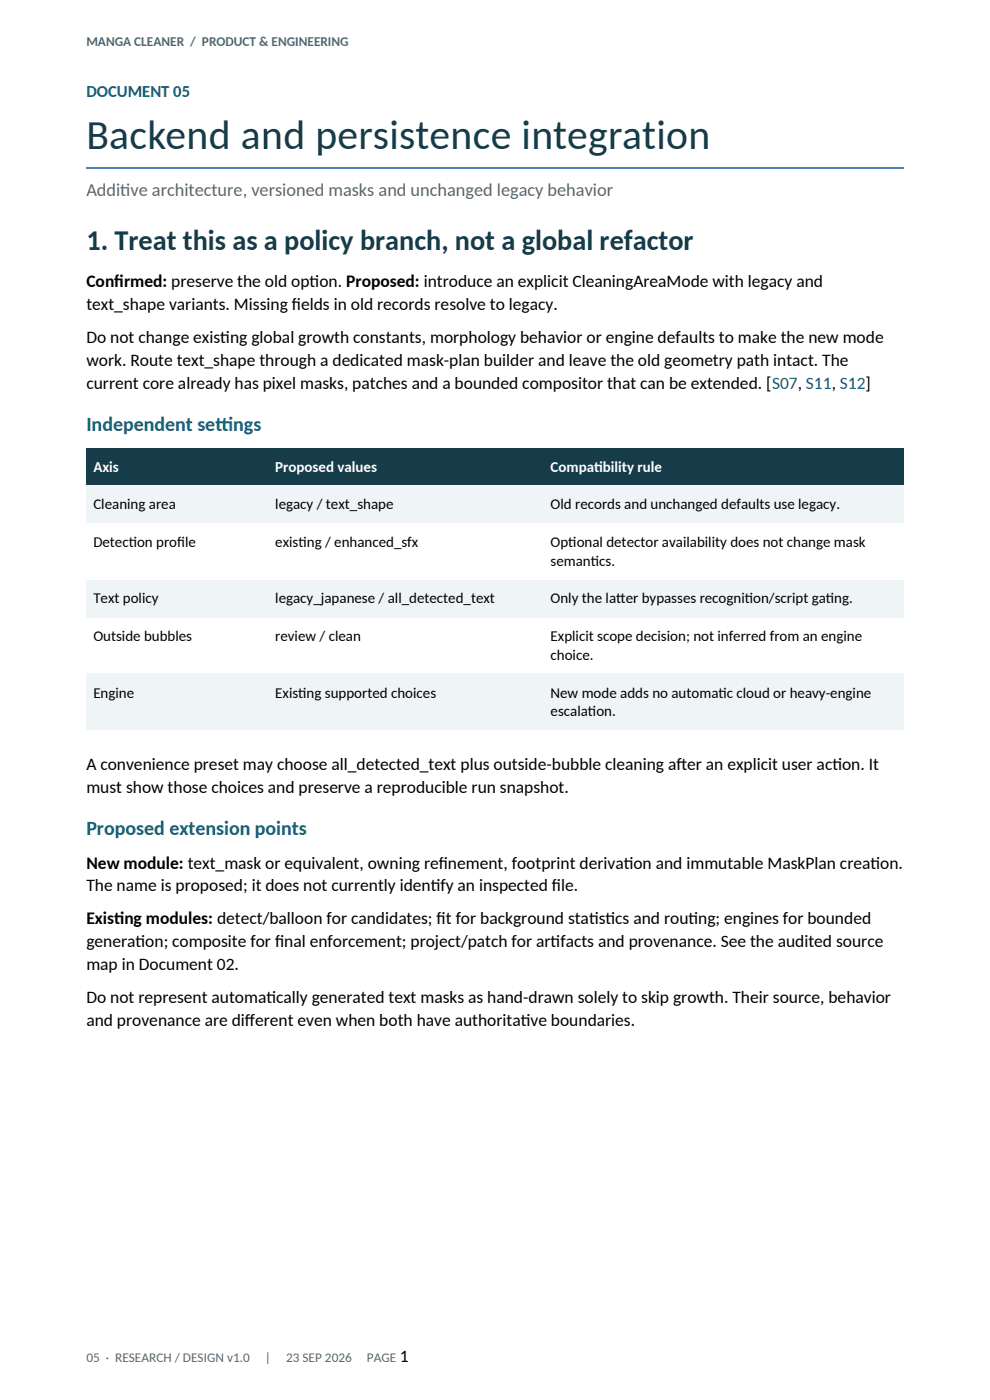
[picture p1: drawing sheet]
<svg xmlns="http://www.w3.org/2000/svg" width="210mm" height="297mm" viewBox="0 0 210 297" stroke-linecap="round" stroke-linejoin="round" font-family="sans-serif">
<defs><g id="words">
<text font-size="8.8" fill="#163c4a" x="18.3" y="31.7">Backend and persistence integration</text>
<text font-size="6" fill="#163c4a" x="18.3" y="53">1. Treat this as a policy branch, not a global refactor</text>
<g font-size="4.2" fill="#126478">
<text x="18.3" y="91.4">Independent set</text>
<text x="45.7" y="91.4">t</text>
<text x="45.7" y="91.4">ings</text>
<text x="18.3" y="177.1">Proposed extension points</text>
</g>
<g font-size="3.9" fill="#586570">
<text x="18.3" y="41.7">Addit</text>
<text x="25.5" y="41.7">ive architecture, versioned masks and unchanged legacy behavior</text>
</g>
<g font-size="3.7">
<text x="18.3" y="60.9">Conf</text>
<text x="18.3" y="65.7">text_shape variants. Missing f</text>
<text x="24.2" y="60.9">irmed: preserve the old opt</text>
<text x="61.9" y="65.7">ields in old records resolve to legacy.</text>
<text x="65.7" y="60.9">ion. Proposed: introduce an explicit CleaningAreaMode with legacy and</text>
<text x="18.3" y="72.7">Do not change exist</text>
<text x="18.3" y="77.6">work. Route text_shape through a dedicated mask-plan builder and leave the old geometry path intact. The</text>
<text x="46.7" y="72.7">ing global growth constants, morphology behavior or engine defaults to make the new mode</text>
<text x="18.3" y="82.4">current core already has pixel masks, patches and a bounded compositor that can be extended. [S07, S11, S12]</text>
<text x="18.3" y="163.3">A convenience preset may choose all_detected_text plus outside-bubble cleaning af</text>
<text x="143.5" y="163.3">ter an explicit user act</text>
<text x="176.6" y="163.3">ion. It</text>
<text x="18.3" y="168.2">must show those choices and preserve a reproducible run snapshot.</text>
<text x="18.3" y="184.3">New module: text_mask or equivalent, owning ref</text>
<text x="93.1" y="184.3">inement, footprint derivat</text>
<text x="132.3" y="184.3">ion and immutable MaskPlan creat</text>
<text x="184.6" y="184.3">ion.</text>
<text x="18.3" y="189.1">The name is proposed; it does not currently ident</text>
<text x="91.4" y="189.1">ify an inspected f</text>
<text x="117.1" y="189.1">ile.</text>
<text x="18.3" y="196.1">Exist</text>
<text x="24.2" y="196.1">ing modules: detect/balloon for candidates; f</text>
<text x="92.6" y="196.1">it for background stat ics and rout</text>
<text x="124.9" y="196.1">ist</text>
<text x="146" y="196.1">ing; engines for bounded</text>
<text x="18.3" y="201">generat</text>
<text x="28.7" y="201">ion; composite for f</text>
<text x="58.3" y="201">inal enforcement; project/patch for art</text>
<text x="116.8" y="201">ifacts and provenance. See the audited source</text>
<text x="18.3" y="205.8">map in Document 02.</text>
<text x="18.3" y="212.8">Do not represent automat</text>
<text x="56.5" y="212.8">ically generated text masks as hand-drawn solely to skip growth. Their source, behavior</text>
<text x="18.3" y="217.7">and provenance are dif</text>
<text x="52" y="217.7">ferent even when both have authoritat</text>
<text x="110.5" y="217.7">ive boundaries.</text>
<text x="84.8" y="288.9">1</text>
</g>
<text font-size="3.5" fill="#126478" x="18.3" y="20.6">DOCUMENT 05</text>
<g font-size="3.2" fill="#fff">
<text x="19.8" y="100">Axis</text>
<text x="58.4" y="100">Proposed values</text>
<text x="116.8" y="100">Compat</text>
<text x="126" y="100">ibility rule</text>
</g>
<g font-size="3.2">
<text x="19.8" y="108.1">Cleaning area</text>
<text x="58.4" y="108.1">legacy / text_shape</text>
<text x="116.8" y="108.1">Old records and unchanged defaults use legacy.</text>
<text x="19.8" y="116.1">Detect</text>
<text x="27.3" y="116.1">ion prof</text>
<text x="37.6" y="116.1">ile</text>
<text x="58.4" y="116.1">exist</text>
<text x="63.3" y="116.1">ing / enhanced_sfx</text>
<text x="116.8" y="116.1">Opt</text>
<text x="120.6" y="116.1">ional detector availability does not change mask</text>
<text x="116.8" y="120">semant</text>
<text x="125.3" y="120">ics.</text>
<text x="19.8" y="128">Text policy</text>
<text x="58.4" y="128">legacy_japanese / all_detected_text</text>
<text x="116.8" y="128">Only the lat</text>
<text x="130.7" y="128">ter bypasses recognit</text>
<text x="158" y="128">ion/script gat</text>
<text x="175.2" y="128">ing.</text>
<text x="19.8" y="136">Outside bubbles</text>
<text x="58.4" y="136">review / clean</text>
<text x="116.8" y="136">Explicit scope decision; not inferred from an engine</text>
<text x="116.8" y="140">choice.</text>
<text x="19.8" y="148">Engine</text>
<text x="58.4" y="148">Exist</text>
<text x="63.3" y="148">ing supported choices</text>
<text x="116.8" y="148">New mode adds no automat</text>
<text x="152.4" y="148">ic cloud or heavy-engine</text>
<text x="116.8" y="151.9">escalat</text>
<text x="124.7" y="151.9">ion.</text>
</g>
<text font-size="2.8" fill="#4e6973" x="18.3" y="9.8">MANGA CLEANER / PRODUCT &amp; ENGINEERING</text>
<g font-size="2.8" fill="#586570">
<text x="18.3" y="288.9">05 · RESEARCH / DESIGN v1.0</text>
<text x="56.2" y="288.9">|</text>
<text x="60.7" y="288.9">23 SEP 2026</text>
<text x="77.8" y="288.9">PAGE</text>
</g>
</g></defs>
<g fill="#163c4a">
<path d="M18.3 95h38.6v8h-38.6z" fill-rule="evenodd"/>
<path d="M56.9 95h58.4v8h-58.4z" fill-rule="evenodd"/>
<path d="M115.3 95h76.4v8h-76.4z" fill-rule="evenodd"/>
</g>
<g fill="#eff4f6">
<path d="M18.3 103h38.6v8h-38.6z" fill-rule="evenodd"/>
<path d="M56.9 103h58.4v8h-58.4z" fill-rule="evenodd"/>
<path d="M115.3 103h76.4v8h-76.4z" fill-rule="evenodd"/>
<path d="M18.3 123h38.6v8h-38.6z" fill-rule="evenodd"/>
<path d="M56.9 123h58.4v8h-58.4z" fill-rule="evenodd"/>
<path d="M115.3 123h76.4v8h-76.4z" fill-rule="evenodd"/>
<path d="M18.3 142.9h38.6v12h-38.6z" fill-rule="evenodd"/>
<path d="M56.9 142.9h58.4v12h-58.4z" fill-rule="evenodd"/>
<path d="M115.3 142.9h76.4v12h-76.4z" fill-rule="evenodd"/>
</g>
<g fill="#163c4a">
<path d="M18.3 95h38.6v8h-38.6z" fill-rule="evenodd"/>
<path d="M56.9 95h58.4v8h-58.4z" fill-rule="evenodd"/>
<path d="M115.3 95h76.4v8h-76.4z" fill-rule="evenodd"/>
</g>
<g fill="#eff4f6">
<path d="M18.3 103h38.6v8h-38.6z" fill-rule="evenodd"/>
<path d="M56.9 103h58.4v8h-58.4z" fill-rule="evenodd"/>
<path d="M115.3 103h76.4v8h-76.4z" fill-rule="evenodd"/>
<path d="M18.3 123h38.6v8h-38.6z" fill-rule="evenodd"/>
<path d="M56.9 123h58.4v8h-58.4z" fill-rule="evenodd"/>
<path d="M115.3 123h76.4v8h-76.4z" fill-rule="evenodd"/>
<path d="M18.3 142.9h38.6v12h-38.6z" fill-rule="evenodd"/>
<path d="M56.9 142.9h58.4v12h-58.4z" fill-rule="evenodd"/>
<path d="M115.3 142.9h76.4v12h-76.4z" fill-rule="evenodd"/>
</g>
<path d="M18.3 35.6h173.4" fill="none" stroke="#4f81bd" stroke-width=".35"/>
<use href="#words"/>
</svg>
